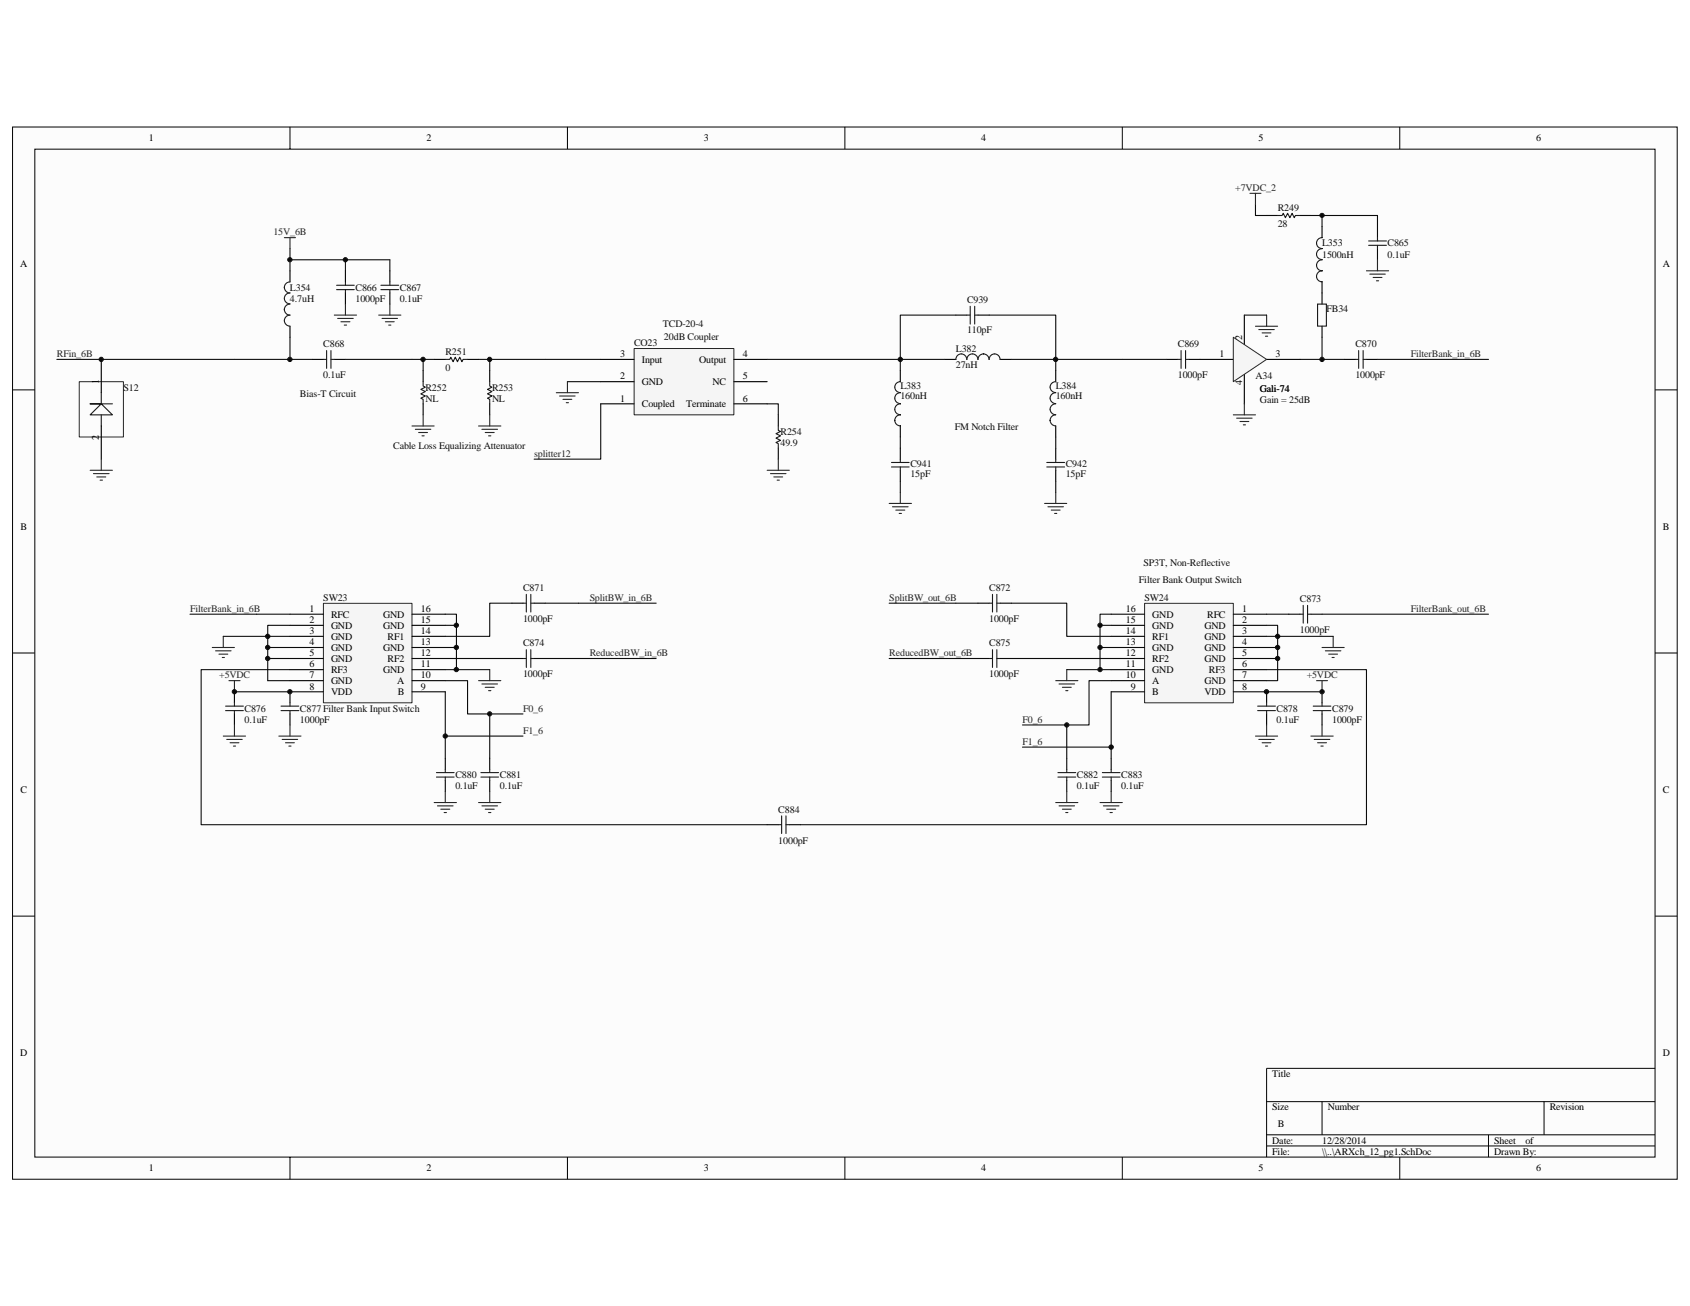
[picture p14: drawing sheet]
<svg xmlns="http://www.w3.org/2000/svg" width="279mm" height="216mm" viewBox="0 0 279 216" stroke-linecap="round" stroke-linejoin="round" font-family="sans-serif">
<defs><g id="words">
<g font-size="1.7">
<text x="24.6" y="23.3">1</text>
<text x="70.5" y="23.3">2</text>
<text x="116.4" y="23.3">3</text>
<text x="162.2" y="23.3">4</text>
<text x="208.1" y="23.3">5</text>
<text x="254" y="23.3">6</text>
<text x="3.3" y="44.2">A</text>
<text x="274.9" y="44.2">A</text>
<text x="102.6" y="59.1">3</text>
<text x="106.1" y="60">Input</text>
<text x="115.6" y="60">Output</text>
<text x="122.8" y="59.1">4</text>
<text x="201.6" y="59.1">1</text>
<text x="205.3" y="56.1" transform="rotate(-90 205.3 56.1)">2</text>
<text x="210.9" y="59.1">3</text>
<text x="16.3" y="63.5" transform="rotate(-90 16.3 63.5)">1</text>
<text x="102.6" y="62.7">2</text>
<text x="106.1" y="63.6">GND</text>
<text x="117.8" y="63.6">NC</text>
<text x="122.8" y="62.7">5</text>
<text x="205.3" y="63.6" transform="rotate(-90 205.3 63.6)">4</text>
<text x="102.6" y="66.4">1</text>
<text x="106.1" y="67.3">Coupled</text>
<text x="113.5" y="67.3">Terminate</text>
<text x="122.8" y="66.4">6</text>
<text x="16.3" y="72.7" transform="rotate(-90 16.3 72.7)">2</text>
<text x="3.4" y="87.7">B</text>
<text x="274.9" y="87.7">B</text>
<text x="51.2" y="101.2">1</text>
<text x="69.6" y="101.2">16</text>
<text x="186.1" y="101.2">16</text>
<text x="205.4" y="101.2">1</text>
<text x="51.2" y="103">2</text>
<text x="51.2" y="104.8">3</text>
<text x="51.2" y="106.7">4</text>
<text x="54.7" y="102.1">RFC</text>
<text x="54.7" y="103.9">GND</text>
<text x="54.7" y="105.7">GND</text>
<text x="54.7" y="107.6">GND</text>
<text x="63.4" y="107.6">GND</text>
<text x="63.4" y="103.9">GND</text>
<text x="63.4" y="102.1">GND</text>
<text x="64.1" y="105.7">RF1</text>
<text x="69.6" y="104.8">14</text>
<text x="69.6" y="106.7">13</text>
<text x="69.6" y="103">15</text>
<text x="186.1" y="106.7">13</text>
<text x="186.1" y="104.8">14</text>
<text x="186.1" y="103">15</text>
<text x="190.5" y="107.6">GND</text>
<text x="190.5" y="105.7">RF1</text>
<text x="190.5" y="103.9">GND</text>
<text x="190.5" y="102.1">GND</text>
<text x="199.1" y="103.9">GND</text>
<text x="199.1" y="105.7">GND</text>
<text x="199.1" y="107.6">GND</text>
<text x="199.6" y="102.1">RFC</text>
<text x="205.4" y="103">2</text>
<text x="205.4" y="104.8">3</text>
<text x="205.4" y="106.7">4</text>
<text x="51.2" y="108.5">5</text>
<text x="51.2" y="110.3">6</text>
<text x="51.2" y="112.2">7</text>
<text x="54.7" y="109.4">GND</text>
<text x="54.7" y="111.3">RF3</text>
<text x="54.7" y="113.1">GND</text>
<text x="63.4" y="111.3">GND</text>
<text x="64.1" y="109.4">RF2</text>
<text x="65.7" y="113.1">A</text>
<text x="69.6" y="112.2">10</text>
<text x="69.6" y="108.5">12</text>
<text x="69.6" y="110.3">11</text>
<text x="186.1" y="112.2">10</text>
<text x="186.1" y="110.3">11</text>
<text x="186.1" y="108.5">12</text>
<text x="190.5" y="113.1">A</text>
<text x="190.5" y="111.3">GND</text>
<text x="190.5" y="109.4">RF2</text>
<text x="199.1" y="109.4">GND</text>
<text x="199.1" y="113.1">GND</text>
<text x="199.9" y="111.3">RF3</text>
<text x="205.4" y="108.5">5</text>
<text x="205.4" y="110.3">6</text>
<text x="205.4" y="112.2">7</text>
<text x="51.2" y="114">8</text>
<text x="54.7" y="114.9">VDD</text>
<text x="65.8" y="114.9">B</text>
<text x="69.6" y="114">9</text>
<text x="186.9" y="114">9</text>
<text x="190.5" y="114.9">B</text>
<text x="199.1" y="114.9">VDD</text>
<text x="205.4" y="114">8</text>
<text x="3.4" y="131.1">C</text>
<text x="274.9" y="131.1">C</text>
<text x="3.3" y="174.6">D</text>
<text x="210.3" y="178.1">Title</text>
<text x="274.9" y="174.6">D</text>
<text x="210.3" y="183.6">Size</text>
<text x="219.5" y="183.6">Number</text>
<text x="256.2" y="183.6">Revision</text>
<text x="210.3" y="189.1">Date:</text>
<text x="210.3" y="190.9">File:</text>
<text x="211.2" y="186.3">B</text>
<text x="218.6" y="190.9">\\..\ARXch_12_pg1.SchDoc</text>
<text x="218.6" y="189.1">12/28/2014</text>
<text x="247" y="190.9">Drawn By:</text>
<text x="247" y="189.1">Sheet</text>
<text x="252.2" y="189.1">of</text>
<text x="24.6" y="193.7">1</text>
<text x="70.5" y="193.7">2</text>
<text x="116.4" y="193.7">3</text>
<text x="162.2" y="193.7">4</text>
<text x="208.1" y="193.7">5</text>
<text x="254" y="193.7">6</text>
</g>
<g font-size="1.7" fill="#262626">
<text x="204.2" y="31.6">+7VDC_2</text>
<text x="45.2" y="38.9">15V_6B</text>
<text x="9.4" y="59.1">RFin_6B</text>
<text x="233.3" y="59.1">FilterBank_in_6B</text>
<text x="88.3" y="75.5">splitter12</text>
<text x="31.4" y="101.2">FilterBank_in_6B</text>
<text x="97.5" y="99.4">SplitBW_in_6B</text>
<text x="147" y="99.4">SplitBW_out_6B</text>
<text x="233.3" y="101.2">FilterBank_out_6B</text>
<text x="36.2" y="112.2">+5VDC</text>
<text x="97.5" y="108.5">ReducedBW_in_6B</text>
<text x="147" y="108.5">ReducedBW_out_6B</text>
<text x="216" y="112.2">+5VDC</text>
<text x="86.5" y="117.7">F0_6</text>
<text x="169" y="119.5">F0_6</text>
<text x="86.5" y="121.3">F1_6</text>
<text x="169" y="123.1">F1_6</text>
</g>
<g font-size="1.7" fill="#0e0e0e">
<text x="211.2" y="34.9">R249</text>
<text x="211.2" y="37.4">28</text>
<text x="218.6" y="40.7">L353</text>
<text x="229.4" y="40.7">C865</text>
<text x="218.6" y="42.6">1500nH</text>
<text x="229.4" y="42.6">0.1uF</text>
<text x="47.9" y="49.9">4.7uH</text>
<text x="47.9" y="48.1">L354</text>
<text x="58.8" y="49.9">1000pF</text>
<text x="58.8" y="48.1">C866</text>
<text x="66.1" y="49.9">0.1uF</text>
<text x="66.1" y="48.1">C867</text>
<text x="159.9" y="50.1">C939</text>
<text x="219.3" y="51.6">FB34</text>
<text x="53.4" y="57.4">C868</text>
<text x="73.6" y="58.7">R251</text>
<text x="104.8" y="57.2">CO23</text>
<text x="109.6" y="54.1">TCD-20-4</text>
<text x="109.8" y="56.1">20dB Coupler</text>
<text x="158" y="58.1">L382</text>
<text x="159.9" y="55">110pF</text>
<text x="194.7" y="57.4">C869</text>
<text x="224.1" y="57.4">C870</text>
<text x="20.4" y="64.6">S12</text>
<text x="49.6" y="65.7">Bias-T Circuit</text>
<text x="53.4" y="62.5">0.1uF</text>
<text x="70.3" y="64.6">R252</text>
<text x="73.6" y="61.3">0</text>
<text x="81.3" y="64.6">R253</text>
<text x="148.9" y="64.4">L383</text>
<text x="158" y="60.9">27nH</text>
<text x="174.5" y="64.4">L384</text>
<text x="194.7" y="62.5">1000pF</text>
<text x="207.6" y="62.7">A34</text>
<text x="208.3" y="64.7">Gali-74</text>
<text x="224.1" y="62.5">1000pF</text>
<text x="70.3" y="66.4">NL</text>
<text x="81.3" y="66.4">NL</text>
<text x="129" y="71.9">R254</text>
<text x="148.9" y="66">160nH</text>
<text x="157.8" y="71.1">FM Notch Filter</text>
<text x="174.5" y="66">160nH</text>
<text x="208.3" y="66.6">Gain = 25dB</text>
<text x="65" y="74.3">Cable Loss Equalizing Attenuator</text>
<text x="129" y="73.7">49.9</text>
<text x="150.5" y="77.2">C941</text>
<text x="176.2" y="77.2">C942</text>
<text x="150.5" y="78.8">15pF</text>
<text x="176.2" y="78.8">15pF</text>
<text x="189" y="93.5">SP3T, Non-Reflective</text>
<text x="53.4" y="99.4">SW23</text>
<text x="86.5" y="97.7">C871</text>
<text x="163.5" y="97.7">C872</text>
<text x="188.3" y="96.4">Filter Bank Output Switch</text>
<text x="189.2" y="99.4">SW24</text>
<text x="214.9" y="99.5">C873</text>
<text x="86.5" y="102.8">1000pF</text>
<text x="86.5" y="106.8">C874</text>
<text x="163.5" y="102.8">1000pF</text>
<text x="163.5" y="106.8">C875</text>
<text x="214.9" y="104.7">1000pF</text>
<text x="86.5" y="112">1000pF</text>
<text x="163.5" y="112">1000pF</text>
<text x="40.4" y="117.7">C876</text>
<text x="40.4" y="119.5">0.1uF</text>
<text x="49.6" y="119.5">1000pF</text>
<text x="49.6" y="117.7">C877 Filter Bank Input Switch</text>
<text x="211.1" y="119.5">0.1uF</text>
<text x="211.1" y="117.7">C878</text>
<text x="220.2" y="119.5">1000pF</text>
<text x="220.2" y="117.7">C879</text>
<text x="75.3" y="130.5">0.1uF</text>
<text x="75.3" y="128.7">C880</text>
<text x="82.6" y="128.7">C881</text>
<text x="82.6" y="130.5">0.1uF</text>
<text x="178" y="130.5">0.1uF</text>
<text x="178" y="128.7">C882</text>
<text x="185.4" y="128.7">C883</text>
<text x="185.4" y="130.5">0.1uF</text>
<text x="128.7" y="134.3">C884</text>
<text x="128.7" y="139.4">1000pF</text>
</g>
</g></defs>
<path d="M2.1 21h275.2v173.9h-275.2z" fill="#fcfcfc"/>
<path d="M2.1 21h275.2v173.9h-275.2z" fill="none" stroke="#000" stroke-width=".17"/>
<path d="M5.8 24.7h267.8v166.6h-267.8z" fill="#fcfcfc"/>
<g fill="none" stroke="#000" stroke-width=".17">
<path d="M5.8 24.7h267.8v166.6h-267.8zM47.9 21v3.6M93.8 21v3.6M139.7 21v3.6M185.5 21v3.6M231.4 21v3.6M2.1 64.5h3.6M273.6 64.5h3.7M2.1 107.9h3.6M273.6 107.9h3.7M2.1 151.4h3.6M273.6 151.4h3.7"/>
<path d="M273.6 176.6h-64.2v14.7M47.9 191.3v3.6M93.8 191.3v3.6M139.7 191.3v3.6M185.5 191.3v3.6M209.4 182.1h64.2M209.4 187.6h64.2M209.4 189.4h64.2M218.6 182.1v5.5M231.4 191.3v3.6M246.1 187.6v3.7M255.3 182.1v5.5"/>
</g>
<g fill="none" stroke="#0e0e0e" stroke-width=".18">
<path d="M207.6 33.8v1.8h1.8M216.7 35.6h11v1.8M218.6 35.6v1.8M47.9 42.9h16.6v1.9M47.9 59.4h3.7M47.9 41.1v3.7M47.9 55.8v3.6h-38.5M57.1 59.4h14.7M57.1 42.9v1.9M70 59.4v1.9M79.1 59.4h1.9v1.9M81 59.4h18.3"/>
<path d="M214.9 59.4h7.3M218.6 55.8v3.6M227.7 59.4h18.4M93.8 63.1h5.5M126.8 66.8h1.9v1.8"/>
</g>
<g fill="none" stroke="#000" stroke-width=".18">
<path d="M209.4 35.6h1.8M214.9 35.6h1.8M218.6 37.4v1.9M227.7 37.4v1.9M47.9 44.8v1.8M47.9 53.9v1.9M51.6 59.4h1.8M55.3 59.4h1.8M57.1 44.8v1.8M57.1 48.4v1.9M64.5 44.8v1.8M64.5 48.4v1.9"/>
<path d="M71.8 59.4h1.8M77.3 59.4h1.8M192.9 59.4h1.8M196.6 59.4h1.8M218.6 46.6v3.7M218.6 53.9v1.9M222.2 59.4h1.9M225.9 59.4h1.8M227.7 41.1v1.8M70 61.3v1.8M70 66.8v1.8M81 61.3v1.8"/>
<path d="M81 66.8v1.8M128.7 68.6v1.8M128.7 74.1v1.8"/>
</g>
<g fill="none" stroke="#1c1c1c" stroke-width=".18">
<path d="M211.2 35.6h.8l.2-.3 .3 .7 .4-.7 .4 .7 .3-.7 .4 .7 .2-.4h.7M218.6 39.3a.9 .9 0 0 0-.9 .9 .89 .89 0 0 0 .9 .9M226.3 39.8h2.9M227.7 39.3v.5M47.9 50.3a.9 .9 0 0 0-.9 .9 .92 .92 0 0 0 .9 .9 .91 .91 0 0 0-.9 .9 .91 .91 0 0 0 .9 .9M47.9 46.6a.9 .9 0 0 0-.9 .9 .92 .92 0 0 0 .9 .9 .9 .9 0 0 0-.9 .9 .9 .9 0 0 0 .9 .9M53.4 59.4h.6M54 58v2.9M54.7 59.4h.6M54.7 58v2.9M55.6 47.9h3M55.6 47.2h3"/>
<path d="M57.1 46.6v.6M57.1 47.9v.5M63 47.9h2.9M63 47.2h2.9M64.5 46.6v.6M64.5 47.9v.5M73.6 59.4h.8l.1-.3 .4 .7 .4-.7 .3 .7 .4-.7 .4 .7 .2-.4h.7M194.7 59.4h.6M195.3 58v2.9M196 59.4h.6M196 58v2.9M217.8 50.3h1.5v3.6h-1.5z"/>
<path d="M218.6 42.9a.9 .9 0 0 0-.9 1 .9 .9 0 0 0 .9 .9 .91 .91 0 0 0-.9 .9 .91 .91 0 0 0 .9 .9M218.6 41.1a.9 .9 0 0 0-.9 .9 .9 .9 0 0 0 .9 .9M224.1 59.4h.5M224.6 58v2.9M225.4 59.4h.5M225.4 58v2.9M226.3 40.6h2.9M227.7 40.6v.5M70 63.1v.7l.3 .2-.7 .4 .7 .3-.7 .4 .7 .4-.7 .3 .4 .2v.8M81 63.1v.7l.3 .2-.7 .4 .7 .3-.7 .4 .7 .4-.7 .3 .4 .2v.8M128.7 70.4v.7l.3 .2-.7 .4 .7 .4-.7 .3 .7 .4-.7 .4 .4 .1v.8"/>
</g>
<g fill="none" stroke="#262626" stroke-width=".18">
<path d="M206.7 32h1.8M207.6 32v1.8M55.3 52.1h3.6M55.8 52.6h2.6M56.4 53.2h1.4M56.9 53.7h.4M57.1 50.3v1.8M62.6 52.1h3.7M63.2 52.6h2.5M63.7 53.2h1.5M64.3 53.7h.3M64.5 50.3v1.8"/>
<path d="M225.9 44.8h3.7M226.5 45.3h2.5M227 45.9h1.5M227.6 46.4h.3M227.7 42.9v1.9M68.1 70.4h3.7M68.7 71h2.5M69.2 71.5h1.5M69.8 72.1h.3M70 68.6v1.8M79.1 70.4h3.7M79.7 71h2.6"/>
<path d="M80.2 71.5h1.5M80.8 72.1h.4M81 68.6v1.8M92 64.9h3.6M92.5 65.5h2.6M93.1 66h1.4M93.6 66.6h.4M93.8 63.1v1.8M126.8 77.7h3.7M127.4 78.3h2.5M127.9 78.8h1.5M128.5 79.4h.3"/>
<path d="M128.7 75.9v1.8"/>
</g>
<path d="M53.5 99.8h14.6v16.4h-14.6z" fill="#f5f5f5"/>
<path d="M53.5 99.7h14.6v16.5h-14.6z" fill="none" stroke="#262626" stroke-width=".17"/>
<g fill="none" stroke="#000" stroke-width=".18">
<path d="M84.6 99.7h1.9M88.3 99.7h1.8M38.8 114.4v1.8M38.8 118v1.8M47.9 118v1.8M47.9 101.5h5.5M47.9 103.4h5.5M47.9 105.2h5.5M47.9 107h5.5M47.9 108.9h5.5M47.9 110.7h5.5M47.9 112.5h5.5"/>
<path d="M53.4 114.4h-5.5v1.8M68.1 101.5h5.5M68.1 103.4h5.5M68.1 105.2h5.5M68.1 107h5.5M68.1 108.9h5.5M68.1 110.7h5.5M68.1 112.5h5.5M68.1 114.4h5.5M84.6 108.9h1.9M88.3 108.9h1.8M73.6 125.3v1.9"/>
<path d="M73.6 129v1.9M81 125.3v1.9M81 129v1.9M126.8 136.3h1.9M130.5 136.3h1.8"/>
</g>
<g fill="none" stroke="#0e0e0e" stroke-width=".18">
<path d="M84.6 99.7h-3.6v5.5h-7.4M90.1 99.7h18.4M31.4 101.5h16.5M36.9 105.2h7.4v1.8M38.8 114.4h9.1M44.3 108.9v3.6h3.6M44.3 107v1.9h3.6M44.3 107h3.6M47.9 103.4h-3.6v1.8h3.6M47.9 110.7h-14.6v25.6h93.5M73.6 108.9h11M73.6 107h1.9v3.7"/>
<path d="M73.6 103.4h1.9v3.6M73.6 101.5h1.9v1.9M73.6 112.5h3.7v5.5h9.2M73.6 110.7h7.4M73.6 114.4v10.9M81 118v7.3M90.1 108.9h18.4M73.6 121.7h12.9"/>
</g>
<g fill="none" stroke="#1c1c1c" stroke-width=".18">
<path d="M86.5 99.7h.5M87 98.3v2.9M87.8 99.7h.5M87.8 98.3v2.9M37.3 117.5h2.9M37.3 116.7h2.9M38.8 116.2v.5M38.8 117.5v.5M46.5 117.5h2.9M46.5 116.7h2.9M47.9 116.2v.5M47.9 117.5v.5"/>
<path d="M86.5 108.9h.5M87 107.4v2.9M87.8 108.9h.5M87.8 107.4v2.9M72.2 128.5h2.9M72.2 127.7h2.9M73.6 127.2v.5M73.6 128.5v.5M79.5 128.5h2.9M79.5 127.7h2.9M81 127.2v.5M81 128.5v.5"/>
<path d="M128.7 136.3h.5M129.2 134.9v2.9M129.9 136.3h.6M129.9 134.9v2.9"/>
</g>
<g fill="none" stroke="#262626" stroke-width=".18">
<path d="M35.1 107h3.7M35.6 107.6h2.6M36.2 108.1h1.5M36.7 108.7h.4M36.9 105.2v1.8M37.8 112.5h1.9M38.8 112.5v1.9M38.8 119.8v1.9M47.9 119.8v1.9M79.1 112.5h3.7M79.7 113.1h2.6M80.2 113.6h1.5"/>
<path d="M80.8 114.2h.4M81 110.7v1.8M36.9 121.7h3.7M37.5 122.2h2.5M38 122.8h1.5M38.6 123.3h.3M46.1 121.7h3.7M46.7 122.2h2.5M47.2 122.8h1.5M47.8 123.3h.3M71.8 132.7h3.7M72.3 133.2h2.6"/>
<path d="M72.9 133.8h1.5M73.4 134.3h.4M73.6 130.9v1.8M79.1 132.7h3.7M79.7 133.2h2.6M80.2 133.8h1.5M80.8 134.3h.4M81 130.9v1.8"/>
</g>
<path d="M189.3 99.8h14.6v16.4h-14.6z" fill="#f5f5f5"/>
<path d="M189.2 99.7h14.7v16.5h-14.7z" fill="none" stroke="#262626" stroke-width=".17"/>
<g fill="none" stroke="#000" stroke-width=".18">
<path d="M198.4 59.4h5.5M205.7 52.1v5.5M209.4 59.4h5.5M205.7 61.3v5.5M161.7 99.7h1.8M165.4 99.7h1.8M161.7 108.9h1.8M165.4 108.9h1.8M183.7 101.5h5.5M183.7 103.4h5.5M183.7 105.2h5.5M183.7 107h5.5"/>
<path d="M183.7 108.9h5.5M183.7 110.7h5.5M183.7 112.5h5.5M183.7 114.4h5.5M203.9 101.5h5.5M203.9 103.4h5.5M203.9 105.2h5.5M203.9 107h5.5M203.9 108.9h5.5M203.9 110.7h5.5M203.9 112.5h5.5M203.9 114.4h5.5v1.8"/>
<path d="M209.4 118v1.8M213.1 101.5h1.8M216.7 101.5h1.9M218.6 114.4v1.8M218.6 118v1.8M176.4 125.3v1.9M176.4 129v1.9M183.7 125.3v1.9M183.7 129v1.9"/>
</g>
<g fill="none" stroke="#1c1c1c" stroke-width=".18">
<path d="M163.5 99.7h.6M164.1 98.3v2.9M164.8 99.7h.6M164.8 98.3v2.9M163.5 108.9h.6M164.1 107.4v2.9M164.8 108.9h.6M164.8 107.4v2.9M207.9 116.7h3M207.9 117.5h3M209.4 116.2v.5M209.4 117.5v.5"/>
<path d="M214.9 101.5h.6M215.5 100.1v2.9M216.2 101.5h.5M216.2 100.1v2.9M217.1 116.7h2.9M217.1 117.5h2.9M218.6 116.2v.5M218.6 117.5v.5M174.9 128.5h2.9M174.9 127.7h2.9M176.4 127.2v.5M176.4 128.5v.5"/>
<path d="M182.2 127.7h3M182.2 128.5h3M183.7 127.2v.5M183.7 128.5v.5"/>
</g>
<g fill="none" stroke="#0e0e0e" stroke-width=".18">
<path d="M147 99.7h14.7M167.2 99.7h9.2v5.5h7.3M147 108.9h14.7M167.2 108.9h16.5M176.4 119.8v5.5M176.4 110.7h5.5M181.9 103.4h1.8M181.9 107h1.8M183.7 101.5h-1.8v9.2h1.8M183.7 114.4v9.1h-14.7M183.7 112.5h-3.7v7.3h-11M209.4 110.7h16.5v25.6h-93.6"/>
<path d="M209.4 103.4h1.8v3.6h-1.8M209.4 114.4h9.2M209.4 101.5h3.7M209.4 105.2h11M211.2 107v1.9h-1.8M211.2 108.9v3.6h-1.8M218.6 101.5h27.5M183.7 123.5v1.8"/>
</g>
<g fill="none" stroke="#262626" stroke-width=".18">
<path d="M47 39.3h1.9M47.9 39.3v1.8M174.5 112.5h3.7M175.1 113.1h2.6M175.6 113.6h1.5M176.2 114.2h.4M176.4 110.7v1.8M209.4 119.8v1.9M217.7 112.5h1.8M218.6 119.8v1.9M218.6 112.5v1.9M218.6 107h3.6"/>
<path d="M219.1 107.6h2.6M219.7 108.1h1.4M220.2 108.7h.4M220.4 105.2v1.8M174.5 132.7h3.7M175.1 133.2h2.6M175.6 133.8h1.5M176.2 134.3h.4M176.4 130.9v1.8M181.9 132.7h3.6M182.4 133.2h2.6M183 133.8h1.4"/>
<path d="M183.5 134.3h.4M183.7 130.9v1.8M207.6 121.7h3.6M208.1 122.2h2.6M208.7 122.8h1.4M209.2 123.3h.4M216.7 121.7h3.7M217.3 122.2h2.6M217.8 122.8h1.5M218.4 123.3h.4"/>
</g>
<path d="M203.9 55.8l5.5 3.6-5.5 3.7z" fill="#f5f5f5" stroke="#262626" stroke-width=".17"/>
<path d="M207.6 53.9h3.6M208.1 54.5h2.6M208.7 55h1.4M209.2 55.6h.4M209.4 52.1v1.8M203.9 68.6h3.7M204.4 69.1h2.6M205 69.7h1.5M205.5 70.2h.4M205.7 66.8v1.8" fill="none" stroke="#262626" stroke-width=".18"/>
<path d="M185.5 59.4h7.4M205.7 52.1h3.7" fill="none" stroke="#0e0e0e" stroke-width=".18"/>
<path d="M104.9 57.6h16.4v11h-16.4z" fill="#f5f5f5"/>
<path d="M104.8 57.6h16.5v11h-16.5zM13.1 63.1h7.3v9.1h-7.3z" fill="none" stroke="#262626" stroke-width=".17"/>
<g fill="none" stroke="#000" stroke-width=".18">
<path d="M16.7 59.4v5.5M99.3 59.4h5.5M121.3 59.4h5.5M156.2 59.4h1.8M158 52.1h1.9M161.7 52.1h1.8M165.4 59.4h1.8M16.7 70.4v5.5M99.3 63.1h5.5M99.3 66.8h5.5M121.3 63.1h5.5M121.3 66.8h5.5"/>
<path d="M148.8 61.3v1.8M148.8 70.4v1.8M148.8 74.1v1.8M148.8 77.7v1.9M174.5 61.3v1.8M174.5 70.4v1.8M174.5 74.1v1.8M174.5 77.7v1.9"/>
</g>
<g fill="none" stroke="#1c1c1c" stroke-width=".18">
<path d="M159.8 59.4a.9 .9 0 0 0-.9-.9 .9 .9 0 0 0-.9 .9M159.9 52.1h.5M160.4 50.6v3M161.1 52.1h.6M161.1 50.6v3M163.5 59.4a.92 .92 0 0 0-.9-.9 .94 .94 0 0 0-.9 .9 .91 .91 0 0 0-.9-.9 .91 .91 0 0 0-.9 .9M165.3 59.4a.9 .9 0 0 0-.9-.9 .9 .9 0 0 0-.9 .9M16.7 64.9v1.9l-1.8 1.8h3.7l-1.9-1.8h-1.8h3.7M16.7 68.6v1.8M147.4 77.2h2.9M147.4 76.5h2.9M148.8 66.8h.1a.9 .9 0 0 0-1 .9 .9 .9 0 0 0 1 .9 .9 .9 0 0 0-1 .9 .9 .9 0 0 0 1 .9h-.1"/>
<path d="M148.8 64.9h.1a.9 .9 0 0 0-1 .9 .9 .9 0 0 0 1 .9h-.1M148.8 63.1h.1a.9 .9 0 0 0-1 .9 .9 .9 0 0 0 1 .9h-.1M148.8 75.9v.6M148.8 77.2v.5M173.1 77.2h2.9M173.1 76.5h2.9M174.5 75.9v.6M174.5 77.2v.5M174.5 66.8a.91 .91 0 0 0-.9 .9 .91 .91 0 0 0 .9 .9 .92 .92 0 0 0-.9 .9 .92 .92 0 0 0 .9 .9M174.5 64.9a.9 .9 0 0 0-.9 .9 .9 .9 0 0 0 .9 .9M174.5 63.1a.9 .9 0 0 0-.9 .9 .9 .9 0 0 0 .9 .9"/>
</g>
<g fill="none" stroke="#262626" stroke-width=".18">
<path d="M14.9 77.7h3.7M15.5 78.3h2.5M16 78.8h1.5M16.6 79.4h.3M16.7 75.9v1.8M147 83.2h3.7M147.6 83.8h2.5M148.1 84.3h1.5M148.7 84.9h.3M148.8 81.4v1.8M172.7 83.2h3.7M173.2 83.8h2.6"/>
<path d="M173.8 84.3h1.5M174.3 84.9h.4M174.5 81.4v1.8"/>
</g>
<path d="M156.2 59.4h-7.4v1.9M158 52.1h-9.2v7.3h-22M163.5 52.1h11v7.3h11M167.2 59.4h7.3v1.9M99.3 66.8v9.1h-11M148.8 72.2v1.9M148.8 79.6v1.8M174.5 72.2v1.9M174.5 79.6v1.8" fill="none" stroke="#0e0e0e" stroke-width=".18"/>
<g fill="#0e0e0e" stroke="#0e0e0e" stroke-width=".17">
<circle cx="16.7" cy="59.4" r=".35"/>
<circle cx="38.8" cy="114.4" r=".36"/>
<circle cx="44.3" cy="108.8" r=".36"/>
<circle cx="44.3" cy="107" r=".36"/>
<circle cx="44.3" cy="105.2" r=".36"/>
<circle cx="47.9" cy="114.4" r=".35"/>
<circle cx="47.9" cy="59.4" r=".36"/>
<circle cx="47.9" cy="42.9" r=".35"/>
<circle cx="57.1" cy="42.9" r=".35"/>
<circle cx="69.9" cy="59.4" r=".36"/>
<circle cx="73.6" cy="121.7" r=".36"/>
<circle cx="75.4" cy="110.7" r=".35"/>
<circle cx="75.4" cy="107" r=".35"/>
<circle cx="75.4" cy="103.4" r=".35"/>
<circle cx="80.9" cy="118" r=".35"/>
<circle cx="80.9" cy="59.4" r=".36"/>
<circle cx="148.8" cy="59.4" r=".36"/>
<circle cx="174.5" cy="59.4" r=".36"/>
<circle cx="176.4" cy="119.8" r=".36"/>
<circle cx="181.9" cy="110.7" r=".35"/>
<circle cx="181.9" cy="107" r=".35"/>
<circle cx="181.9" cy="103.4" r=".35"/>
<circle cx="183.7" cy="123.5" r=".36"/>
<circle cx="209.4" cy="114.4" r=".35"/>
<circle cx="211.2" cy="108.8" r=".35"/>
<circle cx="211.2" cy="107" r=".35"/>
<circle cx="211.2" cy="105.2" r=".36"/>
<circle cx="218.6" cy="114.4" r=".36"/>
<circle cx="218.6" cy="59.4" r=".36"/>
<circle cx="218.6" cy="35.6" r=".35"/>
</g>
<use href="#words"/>
</svg>
